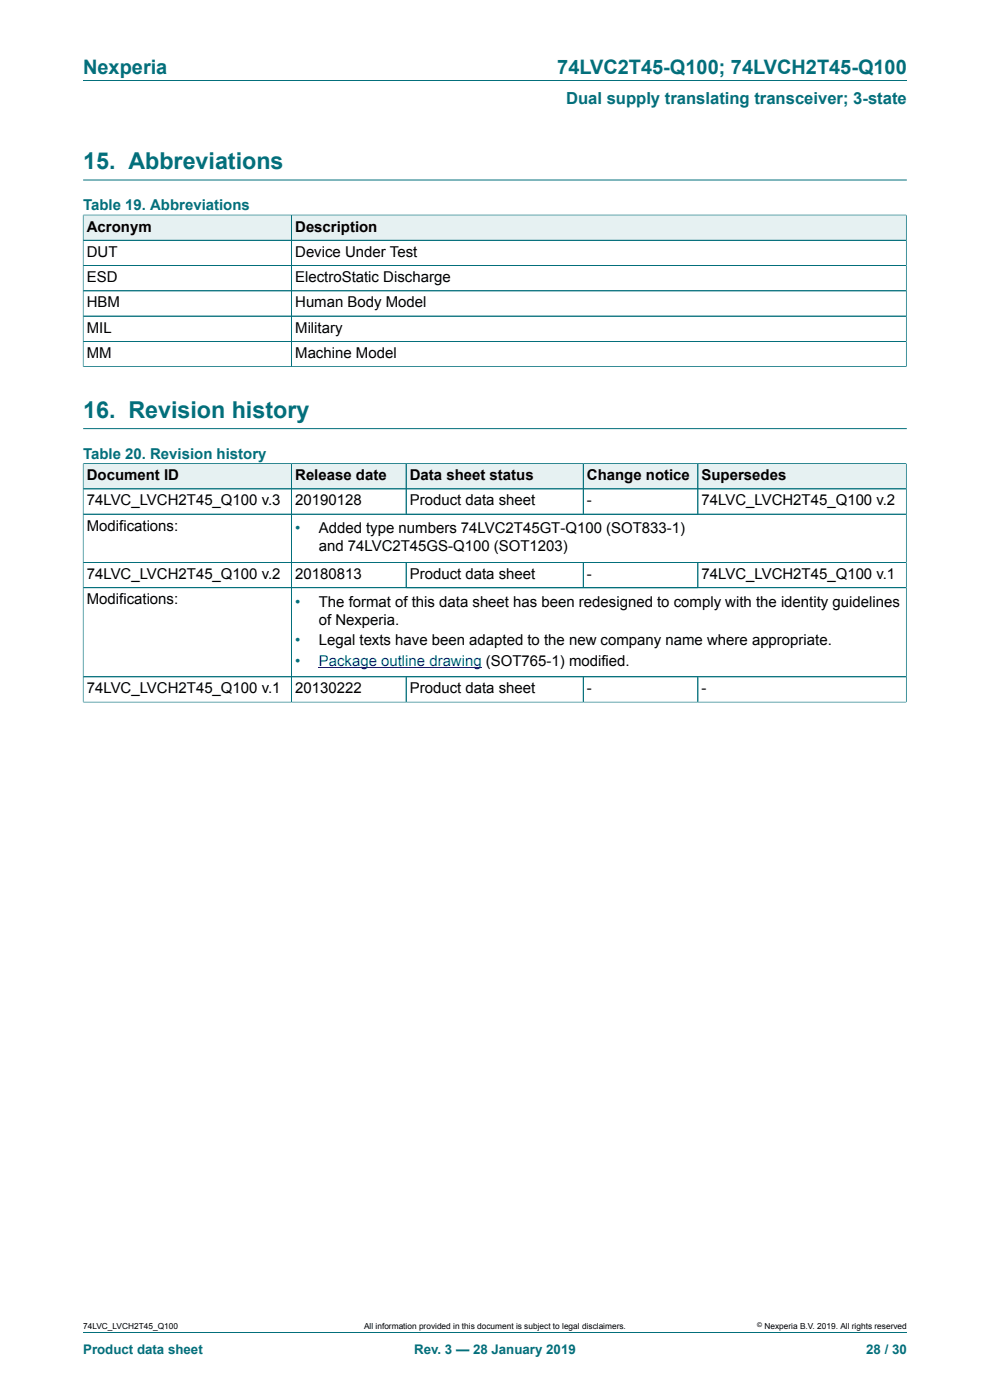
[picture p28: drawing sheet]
<svg xmlns="http://www.w3.org/2000/svg" width="210mm" height="297mm" viewBox="0 0 210 297" stroke-linecap="round" stroke-linejoin="round" font-family="sans-serif">
<defs><g id="words">
<g font-size="4.9" fill="#036f7b">
<text x="17.6" y="35.9">15. Abbreviations</text>
<text x="17.6" y="88.6">16. Revision history</text>
</g>
<g font-size="4.2" fill="#036f7b">
<text x="17.6" y="15.6">Nexperia</text>
<text x="118.2" y="15.6">74LVC2T45-Q100; 74LVCH2T45-Q100</text>
</g>
<text font-size="3.5" fill="#036f7b" x="120.1" y="22">Dual supply translating transceiver; 3-state</text>
<g font-size="3.2" fill="#036f7b">
<text x="17.6" y="44.5">Table 19. Abbreviations</text>
<text x="17.6" y="97.3">Table 20. Revision history</text>
<text x="62.6" y="113.1">•</text>
<text x="62.6" y="128.7">•</text>
<text x="62.6" y="136.9">•</text>
<text x="62.6" y="141.2">•</text>
</g>
<g font-size="3.2">
<text x="18.4" y="49.1">Acronym</text>
<text x="62.6" y="49.1">Description</text>
<text x="18.4" y="54.5">DUT</text>
<text x="18.4" y="59.8">ESD</text>
<text x="62.6" y="54.5">Device Under Test</text>
<text x="62.6" y="59.8">ElectroStatic Discharge</text>
<text x="18.4" y="65.2">HBM</text>
<text x="62.6" y="65.2">Human Body Model</text>
<text x="18.4" y="70.6">MIL</text>
<text x="62.6" y="70.6">Military</text>
<text x="18.4" y="75.9">MM</text>
<text x="62.6" y="75.9">Machine Model</text>
<text x="18.4" y="101.9">Document ID</text>
<text x="62.6" y="101.9">Release date</text>
<text x="86.9" y="101.9">Data sheet status</text>
<text x="124.5" y="101.9">Change notice</text>
<text x="148.8" y="101.9">Supersedes</text>
<text x="18.4" y="107.2">74LVC_LVCH2T45_Q100 v.3</text>
<text x="62.6" y="107.2">20190128</text>
<text x="86.9" y="107.2">Product data sheet</text>
<text x="124.5" y="107.2">-</text>
<text x="148.8" y="107.2">74LVC_LVCH2T45_Q100 v.2</text>
<text x="18.4" y="112.6">Modifications:</text>
<text x="67.6" y="113.1">Added type numbers 74LVC2T45GT-Q100 (SOT833-1)</text>
<text x="67.6" y="116.9">and 74LVC2T45GS-Q100 (SOT1203)</text>
<text x="18.4" y="122.8">74LVC_LVCH2T45_Q100 v.2</text>
<text x="62.6" y="122.8">20180813</text>
<text x="86.9" y="122.8">Product data sheet</text>
<text x="124.5" y="122.8">-</text>
<text x="148.8" y="122.8">74LVC_LVCH2T45_Q100 v.1</text>
<text x="18.4" y="128.2">Modifications:</text>
<text x="67.6" y="128.7">The format of this data sheet has been redesigned to comply with the identity guidelines</text>
<text x="67.6" y="132.5">of Nexperia.</text>
<text x="67.6" y="136.9">Legal texts have been adapted to the new company name where appropriate.</text>
<text x="18.4" y="147.1">74LVC_LVCH2T45_Q100 v.1</text>
<text x="62.6" y="147.1">20130222</text>
<text x="86.9" y="147.1">Product data sheet</text>
<text x="124.5" y="147.1">-</text>
<text x="148.8" y="147.1">-</text>
</g>
<text font-size="3.2" fill="#00f" x="67.6" y="141.2">Package outline drawing (SOT765-1) modified.</text>
<g font-size="2.8" fill="#036f7b">
<text x="17.6" y="287.2">Product data sheet</text>
<text x="87.9" y="287.2">Rev. 3 — 28 January 2019</text>
<text x="183.7" y="287.2">28 / 30</text>
</g>
<g font-size="1.8">
<text x="17.6" y="282">74LVC_LVCH2T45_Q100</text>
<text x="77.2" y="282">All information provided in this document is subject to legal disclaimers.</text>
<text x="162.2" y="282">Nexperia B.V. 2019. All rights reserved</text>
</g>
<text font-size="1.4" x="160.6" y="281.6">©</text>
</g></defs>
<path d="M17.6 17.1h174.8M17.6 38.2h174.8" fill="none" stroke="#036f7b" stroke-width=".21"/>
<path d="M17.7 45.7h44.1v5.2h-44.1z" fill="#e6f1f2"/>
<path d="M17.6 45.5v5.5h44.2v-5.4h-44.2" fill="none" stroke="#036f7b" stroke-width=".21"/>
<path d="M61.9 45.7h130.3v5.2h-130.3z" fill="#e6f1f2"/>
<path d="M17.6 56.3h174.6M17.6 51h174.6M17.6 45.7v32.2M17.7 45.6h174.6M61.8 45.6v32.2M192.2 45.5v32.4M17.6 77.8h174.7M17.6 61.7h174.6M17.6 67.1h174.6M192.2 72.4h-174.6M17.6 90.9h174.8" fill="none" stroke="#036f7b" stroke-width=".21"/>
<path d="M17.7 98.4h44.1v5.2h-44.1z" fill="#e6f1f2"/>
<path d="M17.6 98.3v5.4h44.2v-5.3h-44.2" fill="none" stroke="#036f7b" stroke-width=".21"/>
<path d="M61.9 98.4h24.2v5.2h-24.2z" fill="#e6f1f2"/>
<path d="M61.8 98.4h24.4v5.3h-24.4z" fill="none" stroke="#036f7b" stroke-width=".21"/>
<path d="M86.2 98.4h37.5v5.2h-37.5z" fill="#e6f1f2"/>
<path d="M86.2 98.4h37.5v5.3h-37.5z" fill="none" stroke="#036f7b" stroke-width=".21"/>
<path d="M123.8 98.4h24.2v5.2h-24.2z" fill="#e6f1f2"/>
<path d="M123.7 98.4h24.3v5.3h-24.3z" fill="none" stroke="#036f7b" stroke-width=".21"/>
<path d="M148.1 98.4h44.1v5.2h-44.1z" fill="#e6f1f2"/>
<g fill="none" stroke="#036f7b" stroke-width=".21">
<path d="M17.6 98.4v50.6M17.7 98.4h174.6M61.8 98.4v50.5M86.2 98.4v10.7M123.7 98.4v10.7M148 98.4v10.7M192.2 98.3v50.7M17.6 109.1h174.6M17.6 119.3h174.6M17.6 103.7h174.6M86.2 119.3v5.4M123.7 119.3v5.4"/>
<path d="M148 119.3v5.4M17.6 124.7h174.6M17.6 148.9h174.7M17.6 143.6h174.6M86.2 143.6v5.3M123.7 143.6v5.3M148 143.6v5.3M17.6 282.6h174.8"/>
</g>
<path d="M67.6 141.5h34.6" fill="none" stroke="#00f" stroke-width=".21"/>
<use href="#words"/>
</svg>
